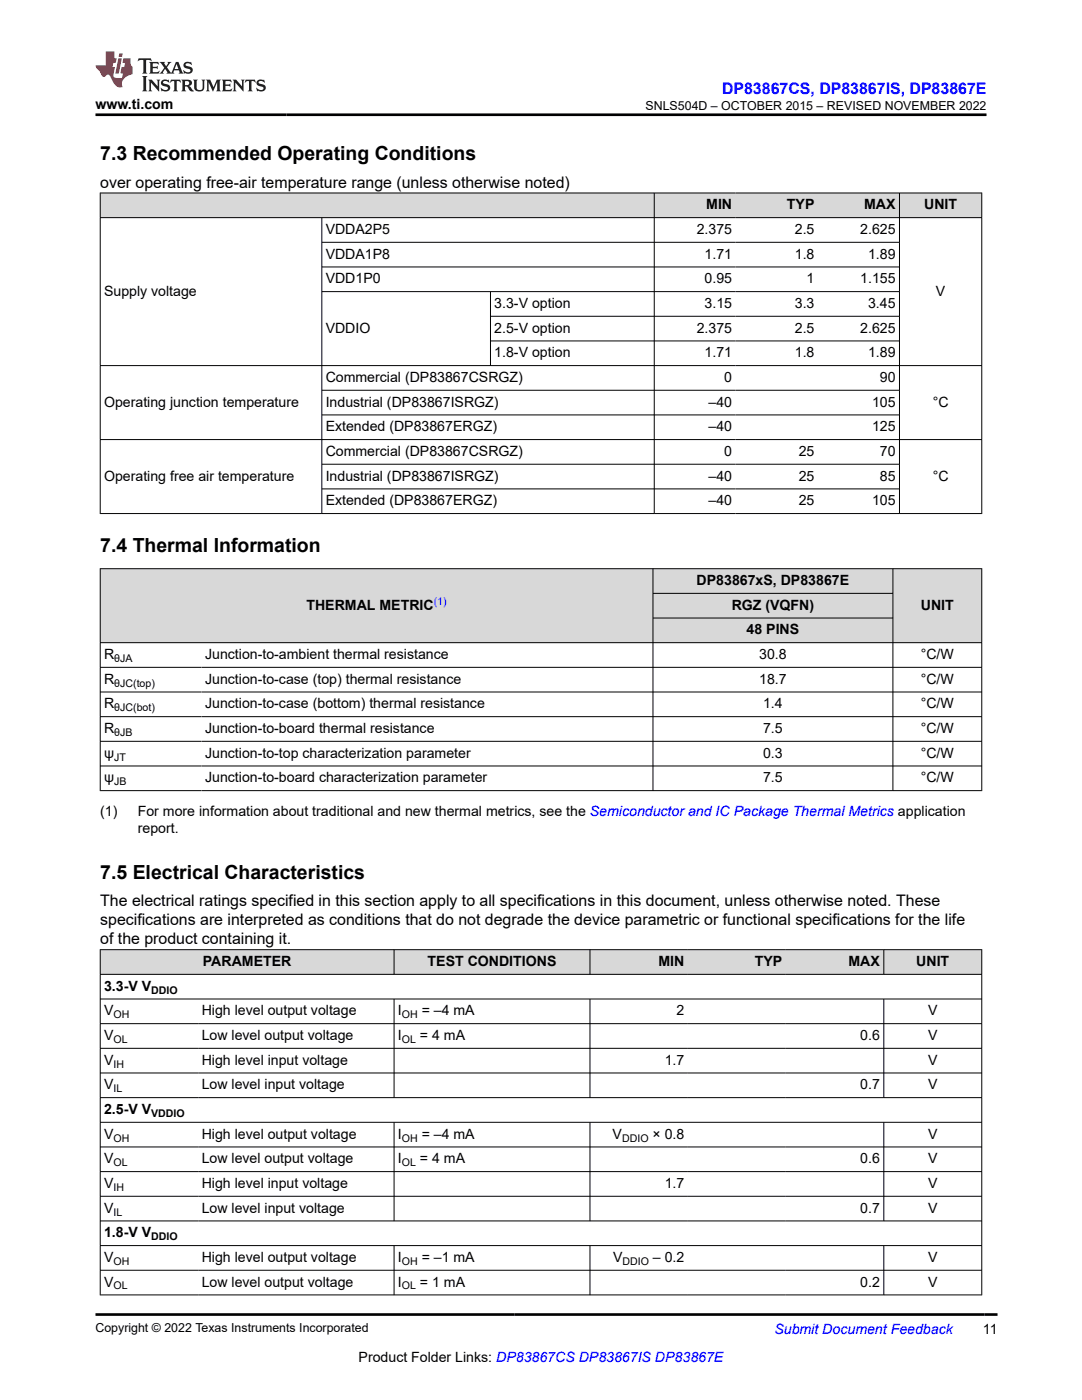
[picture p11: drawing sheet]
<svg xmlns="http://www.w3.org/2000/svg" width="216mm" height="279mm" viewBox="0 0 216 279" stroke-linecap="round" stroke-linejoin="round" font-family="sans-serif">
<defs><g id="words">
<g font-size="3.9">
<text x="20" y="32">7.3 Recommended Operating Conditions</text>
<text x="20" y="110.2">7.4 Thermal Information</text>
<text x="20" y="175.4">7.5 Electrical Characteristics</text>
</g>
<text font-size="3.2" fill="#00f" x="144.1" y="18.7">DP83867CS, DP83867IS, DP83867E</text>
<g font-size="3.2">
<text x="20" y="37.5">over operating free-air temperature range (unless otherwise noted)</text>
<text x="20" y="180.9">The electrical ratings specified in this section apply to all specifications in this document, unless otherwise noted. These</text>
<text x="20" y="184.7">specifications are interpreted as conditions that do not degrade the device parametric or functional specifications for the life</text>
<text x="20" y="188.5">of the product containing it.</text>
</g>
<g font-size="2.8">
<text x="19" y="21.8">www.ti.com</text>
<text x="140.9" y="41.8">MIN</text>
<text x="157" y="41.8">TYP</text>
<text x="172.4" y="41.8">MAX</text>
<text x="184.4" y="41.8">UNIT</text>
<text x="65" y="46.7">VDDA2P5</text>
<text x="139" y="46.7">2.375</text>
<text x="158.6" y="46.7">2.5</text>
<text x="171.7" y="46.7">2.625</text>
<text x="65" y="51.6">VDDA1P8</text>
<text x="140.6" y="51.6">1.71</text>
<text x="158.6" y="51.6">1.8</text>
<text x="173.2" y="51.6">1.89</text>
<text x="20.8" y="59">Supply voltage</text>
<text x="65" y="56.6">VDD1P0</text>
<text x="140.6" y="56.6">0.95</text>
<text x="160.9" y="56.6">1</text>
<text x="171.7" y="56.6">1.155</text>
<text x="186.8" y="59">V</text>
<text x="98.6" y="61.5">3.3-V option</text>
<text x="140.6" y="61.5">3.15</text>
<text x="158.6" y="61.5">3.3</text>
<text x="173.2" y="61.5">3.45</text>
<text x="65" y="66.4">VDDIO</text>
<text x="98.6" y="66.4">2.5-V option</text>
<text x="98.6" y="71.3">1.8-V option</text>
<text x="139" y="66.4">2.375</text>
<text x="140.6" y="71.3">1.71</text>
<text x="158.6" y="66.4">2.5</text>
<text x="158.6" y="71.3">1.8</text>
<text x="171.7" y="66.4">2.625</text>
<text x="173.2" y="71.3">1.89</text>
<text x="65" y="76.2">Commercial (DP83867CSRGZ)</text>
<text x="144.5" y="76.2">0</text>
<text x="175.6" y="76.2">90</text>
<text x="20.8" y="81.2">Operating junction temperature</text>
<text x="65" y="81.2">Industrial (DP83867ISRGZ)</text>
<text x="141.4" y="81.2">–40</text>
<text x="174" y="81.2">105</text>
<text x="186.1" y="81.2">°C</text>
<text x="65" y="86.1">Extended (DP83867ERGZ)</text>
<text x="141.4" y="86.1">–40</text>
<text x="174" y="86.1">125</text>
<text x="20.8" y="95.9">Operating free air temperature</text>
<text x="65" y="91">Commercial (DP83867CSRGZ)</text>
<text x="65" y="95.9">Industrial (DP83867ISRGZ)</text>
<text x="141.4" y="95.9">–40</text>
<text x="144.5" y="91">0</text>
<text x="159.4" y="91">25</text>
<text x="159.4" y="95.9">25</text>
<text x="175.6" y="91">70</text>
<text x="175.6" y="95.9">85</text>
<text x="186.1" y="95.9">°C</text>
<text x="65" y="100.8">Extended (DP83867ERGZ)</text>
<text x="141.4" y="100.8">–40</text>
<text x="159.4" y="100.8">25</text>
<text x="174" y="100.8">105</text>
<text x="139" y="116.8">DP83867xS, DP83867E</text>
<text x="61.2" y="121.7">THERMAL METRIC</text>
<text x="146" y="121.7">RGZ (VQFN)</text>
<text x="183.7" y="121.7">UNIT</text>
<text x="20.8" y="131.5">R</text>
<text x="40.9" y="131.5">Junction-to-ambient thermal resistance</text>
<text x="149" y="126.6">48 PINS</text>
<text x="151.5" y="131.5">30.8</text>
<text x="183.7" y="131.5">°C/W</text>
<text x="20.8" y="136.5">R</text>
<text x="40.9" y="136.5">Junction-to-case (top) thermal resistance</text>
<text x="151.5" y="136.5">18.7</text>
<text x="183.7" y="136.5">°C/W</text>
<text x="20.8" y="141.4">R</text>
<text x="40.9" y="141.4">Junction-to-case (bottom) thermal resistance</text>
<text x="152.3" y="141.4">1.4</text>
<text x="183.7" y="141.4">°C/W</text>
<text x="20.8" y="146.3">R</text>
<text x="40.9" y="146.3">Junction-to-board thermal resistance</text>
<text x="152.3" y="146.3">7.5</text>
<text x="183.7" y="146.3">°C/W</text>
<text x="20.8" y="151.2">ψ</text>
<text x="40.9" y="151.2">Junction-to-top characterization parameter</text>
<text x="152.3" y="151.2">0.3</text>
<text x="183.7" y="151.2">°C/W</text>
<text x="20.8" y="156.1">ψ</text>
<text x="40.9" y="156.1">Junction-to-board characterization parameter</text>
<text x="152.3" y="156.1">7.5</text>
<text x="183.7" y="156.1">°C/W</text>
<text x="20" y="162.9">(1)</text>
<text x="27.5" y="166.3">report.</text>
<text x="27.5" y="162.9">For more information about traditional and new thermal metrics, see the Semiconductor and IC Package Thermal Metrics application</text>
<text x="20.8" y="197.7">3.3-V V</text>
<text x="40.5" y="192.8">PARAMETER</text>
<text x="85.3" y="192.8">TEST CONDITIONS</text>
<text x="131.4" y="192.8">MIN</text>
<text x="150.6" y="192.8">TYP</text>
<text x="169.3" y="192.8">MAX</text>
<text x="182.8" y="192.8">UNIT</text>
<text x="20.8" y="202.6">V</text>
<text x="40.3" y="202.6">High level output voltage</text>
<text x="79.4" y="202.6">I</text>
<text x="84.1" y="202.6">= –4 mA</text>
<text x="135" y="202.6">2</text>
<text x="185.2" y="202.6">V</text>
<text x="20.8" y="207.6">V</text>
<text x="40.3" y="207.6">Low level output voltage</text>
<text x="79.4" y="207.6">I</text>
<text x="83.8" y="207.6">= 4 mA</text>
<text x="171.7" y="207.6">0.6</text>
<text x="185.2" y="207.6">V</text>
<text x="20.8" y="212.5">V</text>
<text x="40.3" y="212.5">High level input voltage</text>
<text x="132.6" y="212.5">1.7</text>
<text x="185.2" y="212.5">V</text>
<text x="20.8" y="217.4">V</text>
<text x="40.3" y="217.4">Low level input voltage</text>
<text x="171.7" y="217.4">0.7</text>
<text x="185.2" y="217.4">V</text>
<text x="20.8" y="222.3">2.5-V V</text>
<text x="20.8" y="227.3">V</text>
<text x="40.3" y="227.3">High level output voltage</text>
<text x="79.4" y="227.3">I</text>
<text x="84.1" y="227.3">= –4 mA</text>
<text x="122.2" y="227.3">V</text>
<text x="130.2" y="227.3">× 0.8</text>
<text x="185.2" y="227.3">V</text>
<text x="20.8" y="232.2">V</text>
<text x="40.3" y="232.2">Low level output voltage</text>
<text x="79.4" y="232.2">I</text>
<text x="83.8" y="232.2">= 4 mA</text>
<text x="171.7" y="232.2">0.6</text>
<text x="185.2" y="232.2">V</text>
<text x="20.8" y="237.1">V</text>
<text x="40.3" y="237.1">High level input voltage</text>
<text x="132.6" y="237.1">1.7</text>
<text x="185.2" y="237.1">V</text>
<text x="20.8" y="242">V</text>
<text x="40.3" y="242">Low level input voltage</text>
<text x="171.7" y="242">0.7</text>
<text x="185.2" y="242">V</text>
<text x="20.8" y="246.9">1.8-V V</text>
<text x="20.8" y="251.9">V</text>
<text x="40.3" y="251.9">High level output voltage</text>
<text x="79.4" y="251.9">I</text>
<text x="84.1" y="251.9">= –1 mA</text>
<text x="122.3" y="251.9">V</text>
<text x="130.3" y="251.9">– 0.2</text>
<text x="185.2" y="251.9">V</text>
<text x="20.8" y="256.8">V</text>
<text x="40.3" y="256.8">Low level output voltage</text>
<text x="79.4" y="256.8">I</text>
<text x="83.8" y="256.8">= 1 mA</text>
<text x="171.7" y="256.8">0.2</text>
<text x="185.2" y="256.8">V</text>
<text x="196.1" y="266.1">11</text>
<text x="71.6" y="271.7">Product Folder Links: DP83867CS DP83867IS DP83867E</text>
</g>
<text font-size="2.8" fill="#00f" x="154.5" y="266.2">Submit Document Feedback</text>
<g font-size="2.5">
<text x="128.8" y="21.9">SNLS504D – OCTOBER 2015 – REVISED NOVEMBER 2022</text>
<text x="19" y="265.9">Copyright © 2022 Texas Instruments Incorporated</text>
</g>
<text font-size="2.1" fill="#00f" x="86.6" y="120.8">(1)</text>
<g font-size="2.1">
<text x="22.8" y="132.1">θJA</text>
<text x="22.8" y="137">θJC(top)</text>
<text x="22.8" y="141.9">θJC(bot)</text>
<text x="22.8" y="146.9">θJB</text>
<text x="22.8" y="151.8">JT</text>
<text x="22.8" y="156.7">JB</text>
<text x="22.6" y="203.2">OH</text>
<text x="30.2" y="198.3">DDIO</text>
<text x="80.2" y="203.2">OH</text>
<text x="22.6" y="208.1">OL</text>
<text x="80.2" y="208.1">OL</text>
<text x="22.6" y="213.1">IH</text>
<text x="22.6" y="218">IL</text>
<text x="22.6" y="227.8">OH</text>
<text x="30.2" y="222.9">VDDIO</text>
<text x="80.2" y="227.8">OH</text>
<text x="124.1" y="227.8">DDIO</text>
<text x="22.6" y="232.7">OL</text>
<text x="80.2" y="232.7">OL</text>
<text x="22.6" y="237.7">IH</text>
<text x="22.6" y="242.6">IL</text>
<text x="30.2" y="247.5">DDIO</text>
<text x="22.6" y="252.4">OH</text>
<text x="22.6" y="257.3">OL</text>
<text x="80.2" y="252.4">OH</text>
<text x="80.2" y="257.3">OL</text>
<text x="124.2" y="252.4">DDIO</text>
</g>
</g></defs>
<g fill="#d8d8d8">
<path d="M20 38.5h175.9v4.9h-175.9z" fill-rule="evenodd"/>
<path d="M20.1 38.6h110.4v4.8h-110.4z" fill-rule="evenodd"/>
<path d="M130.6 38.6h16.2v4.8h-16.2z" fill-rule="evenodd"/>
<path d="M146.8 38.6h16.4v4.8h-16.4z" fill-rule="evenodd"/>
<path d="M163.2 38.6h16.2v4.8h-16.2z" fill-rule="evenodd"/>
<path d="M179.5 38.6h16.3v4.8h-16.3z" fill-rule="evenodd"/>
</g>
<g fill="none" stroke="#000" stroke-width=".2">
<path d="M19.9 38.5h176.1M20 38.5v64.1M130.5 38.5v64.1M179.5 38.5v64.1M195.9 38.5v64.1M19.9 43.4h176.1M64.2 43.4v59.2M64.2 48.4h115.3M64.2 53.3h115.3M64.2 58.2h115.3M97.9 58.2v14.8M19.9 73h176.1"/>
<path d="M64.2 77.9h115.3M97.9 63.1h81.6M97.9 68h81.6M19.9 87.7h176.1M64.2 82.8h115.3M64.2 92.6h115.3M64.2 97.6h115.3M19.9 102.5h176.1"/>
</g>
<g fill="#d8d8d8">
<path d="M20 113.5h175.9v4.9h-175.9z" fill-rule="evenodd"/>
<path d="M20.1 113.6h110.1v14.6h-110.1z" fill-rule="evenodd"/>
<path d="M130.4 113.6h47.7v4.8h-47.7z" fill-rule="evenodd"/>
<path d="M178.2 113.6h17.6v14.6h-17.6z" fill-rule="evenodd"/>
<path d="M130.4 118.5h47.7v4.8h-47.7z" fill-rule="evenodd"/>
<path d="M130.4 123.4h47.7v4.8h-47.7z" fill-rule="evenodd"/>
</g>
<g fill="none" stroke="#000" stroke-width=".2">
<path d="M19.9 113.5h176.1M20 113.4v44.5M130.3 113.4v44.5M130.3 118.4h47.9M178.2 113.4v44.5M195.9 113.4v44.5M19.9 128.3h176.1M19.9 133.2h176.1M19.9 138.1h176.1M130.3 123.3h47.9M19.9 143h176.1M19.9 147.9h176.1"/>
<path d="M19.9 152.9h176.1M19.9 157.8h176.1"/>
</g>
<g fill="#d8d8d8">
<path d="M20 189.5h175.9v5h-175.9z" fill-rule="evenodd"/>
<path d="M20.1 189.6h58.5v4.8h-58.5z" fill-rule="evenodd"/>
<path d="M78.7 189.6h39v4.8h-39z" fill-rule="evenodd"/>
<path d="M117.8 189.6h19.5v4.8h-19.5z" fill-rule="evenodd"/>
<path d="M137.3 189.6h19.5v4.8h-19.5z" fill-rule="evenodd"/>
<path d="M156.8 189.6h19.5v4.8h-19.5z" fill-rule="evenodd"/>
<path d="M176.4 189.6h19.4v4.8h-19.4z" fill-rule="evenodd"/>
</g>
<g fill="none" stroke="#000" stroke-width=".2">
<path d="M19.9 189.5h176.1M19.9 194.5h176.1M19.9 199.4h176.1M20 189.5v69M78.6 189.5v5M78.6 199.4v19.7M117.7 189.5v5M117.7 199.4v19.7M176.4 189.5v5M176.4 199.4v19.7M195.9 189.5v69M19.9 204.3h176.1"/>
<path d="M19.9 209.2h176.1M19.9 214.1h176.1M19.9 219.1h176.1M19.9 224h176.1M19.9 228.9h176.1M19.9 233.8h176.1M19.9 238.7h176.1M78.6 224v19.7M117.7 224v19.7M176.4 224v19.7M19.9 243.7h176.1M19.9 248.6h176.1"/>
<path d="M19.9 253.5h176.1M19.9 258.4h176.1M78.6 248.6v9.9M117.7 248.6v9.9M176.4 248.6v9.9"/>
</g>
<path d="M27.7 11.6l-.2 .6 .5-.2h.6v.1v2.2l-.2 .4h1l-.2-.4v-2.2v-.1h.5l.5 .2-.1-.6zM29.8 12.4l.2 .3v1.6l-.2 .4h1.9l.1-.6a1.08 1.08 0 0 1-1.3 .2v-.7h.6l.4 .2v-.7l-.4 .2h-.6v-.5l.2-.2a1 1 0 0 1 1 .3l-.1-.5zM31.8 12.4l1 1.1-1 1.2h.9l-.2-.2 .4-.8 .5 .8-.2 .2h1.6l-.2-.2 .1-.5h1l.1 .5-.1 .2h.9l-.2-.4-.8-1.9h-.5l-1 2.1-.8-1.1 .9-1h-.8l.2 .2-.5 .6-.3-.6 .1-.2zM35.2 12.8l.4 1h-.8zM36.8 12.5a.65 .65 0 0 0-.2 .7 .65 .65 0 0 0 .6 .5l.7 .1 .1 .3a.79 .79 0 0 1-.7 .4 .79 .79 0 0 1-.7-.5l.1 .7 .2-.1a.93 .93 0 0 0 1.1 0 .93 .93 0 0 0 .4-.9 1.46 1.46 0 0 0-1.2-.6l-.1-.3a1.09 1.09 0 0 1 1.2 .2l-.2-.6-.1 .1-.6-.2zM28.4 15.2l.2 .4v2.2l-.2 .4h1l-.2-.4v-2.2l.2-.4zM29.6 15.9l.2 .4v1.5l-.2 .4h.8l-.3-.4v-1.3l1.7 1.8v-2l.2-.4h-.8l.2 .2 .1 1.1-1.2-1.3zM32.3 16a.65 .65 0 0 0-.2 .8 .65 .65 0 0 0 .7 .4l.6 .2 .1 .2a.79 .79 0 0 1-.7 .4 .79 .79 0 0 1-.7-.5l.1 .7 .2-.1a.93 .93 0 0 0 1.1 .1 .93 .93 0 0 0 .4-1 1.46 1.46 0 0 0-1.2-.5l-.1-.4a1.09 1.09 0 0 1 1.2 .2l-.2-.6-.1 .1-.6-.1zM34.1 15.9l-.1 .6a.63 .63 0 0 1 .7-.3l.1 1.6-.3 .4h1l-.2-.4v-1.6a.66 .66 0 0 1 .8 .3l-.1-.6zM36.2 15.9l.2 .4v1.5l-.2 .4h.9l-.2-.2v-.7h.5l.1 .2a.79 .79 0 0 0 1.2 .6l-1-.9a.61 .61 0 0 0 .6-.6 .61 .61 0 0 0-.5-.7zM36.9 16.2h.2a.47 .47 0 0 1 .5 .1 .47 .47 0 0 1 .1 .5l-.2 .1-.6 .1zM38.5 15.9l.2 .2a2.27 2.27 0 0 0 .4 2 1.04 1.04 0 0 0 1.7-.7v-1.3l.2-.2h-.8l.2 .4v1.1a.6 .6 0 0 1-.6 .6 .6 .6 0 0 1-.6-.6v-1.1l.3-.4zM41.1 15.9l.2 .4v1.5l-.2 .4h.7l-.2-.4v-1.4l.9 1.9 .8-1.9v1.4l-.2 .4h1l-.3-.4v-1.5l.3-.4h-.8l-.7 1.5-.7-1.5zM44.3 15.9l.2 .4v1.5l-.2 .4h1.9l.1-.6a1.09 1.09 0 0 1-1.3 .2v-.7h.6l.4 .2v-.6l-.4 .2h-.6v-.6l.2-.1a1.01 1.01 0 0 1 1 .3l-.1-.6zM46.4 15.9l.3 .4v1.5l-.3 .4h.8l-.2-.4v-1.3l1.6 1.8v-2l.2-.4h-.7l.2 .2v1.1l-1.2-1.3zM49 15.9l-.1 .6a.63 .63 0 0 1 .8-.3v1.6l-.3 .4h1l-.2-.4v-1.6a.66 .66 0 0 1 .8 .3l-.1-.6zM51.4 16a.65 .65 0 0 0-.2 .8 .65 .65 0 0 0 .6 .4l.6 .2 .2 .2a.79 .79 0 0 1-.8 .4 .79 .79 0 0 1-.6-.5l.1 .7 .2-.1a.93 .93 0 0 0 1 .1 .93 .93 0 0 0 .5-1 1.46 1.46 0 0 0-1.3-.5l-.1-.4a1.09 1.09 0 0 1 1.3 .2l-.2-.6-.2 .1-.5-.1z" fill="#231f20"/>
<path d="M21.1 10.3v2.7h-2.1l.1 .4 .9 1a.95 .95 0 0 0 .9 .9 .59 .59 0 0 1 .6-.4 .59 .59 0 0 1 .5 .3l.4 .8a1.59 1.59 0 0 0 2.1 1.4 1.61 1.61 0 0 1 1-2.3l1-.3-.1-1.5a1.59 1.59 0 0 1-.4-1.7h-1.4l-.2 .9h.5l-.1 .9h-.5l-.2 .9v.3l.4 .1-.2 .9h-.6a.73 .73 0 0 1-1.1-.7l.3-1.5h-.5l.2-.9h.5l.2-.9h-.5v-1.3zM23.6 11.6l-.6 3.1h.7l.6-3.1zM23.8 10.7l-.1 .6h.7l.1-.6z" fill="#ed1c24"/>
<path d="M19 22.9h177.8M19.1 262.3h179.9" fill="none" stroke="#000" stroke-width=".53"/>
<use href="#words"/>
</svg>
